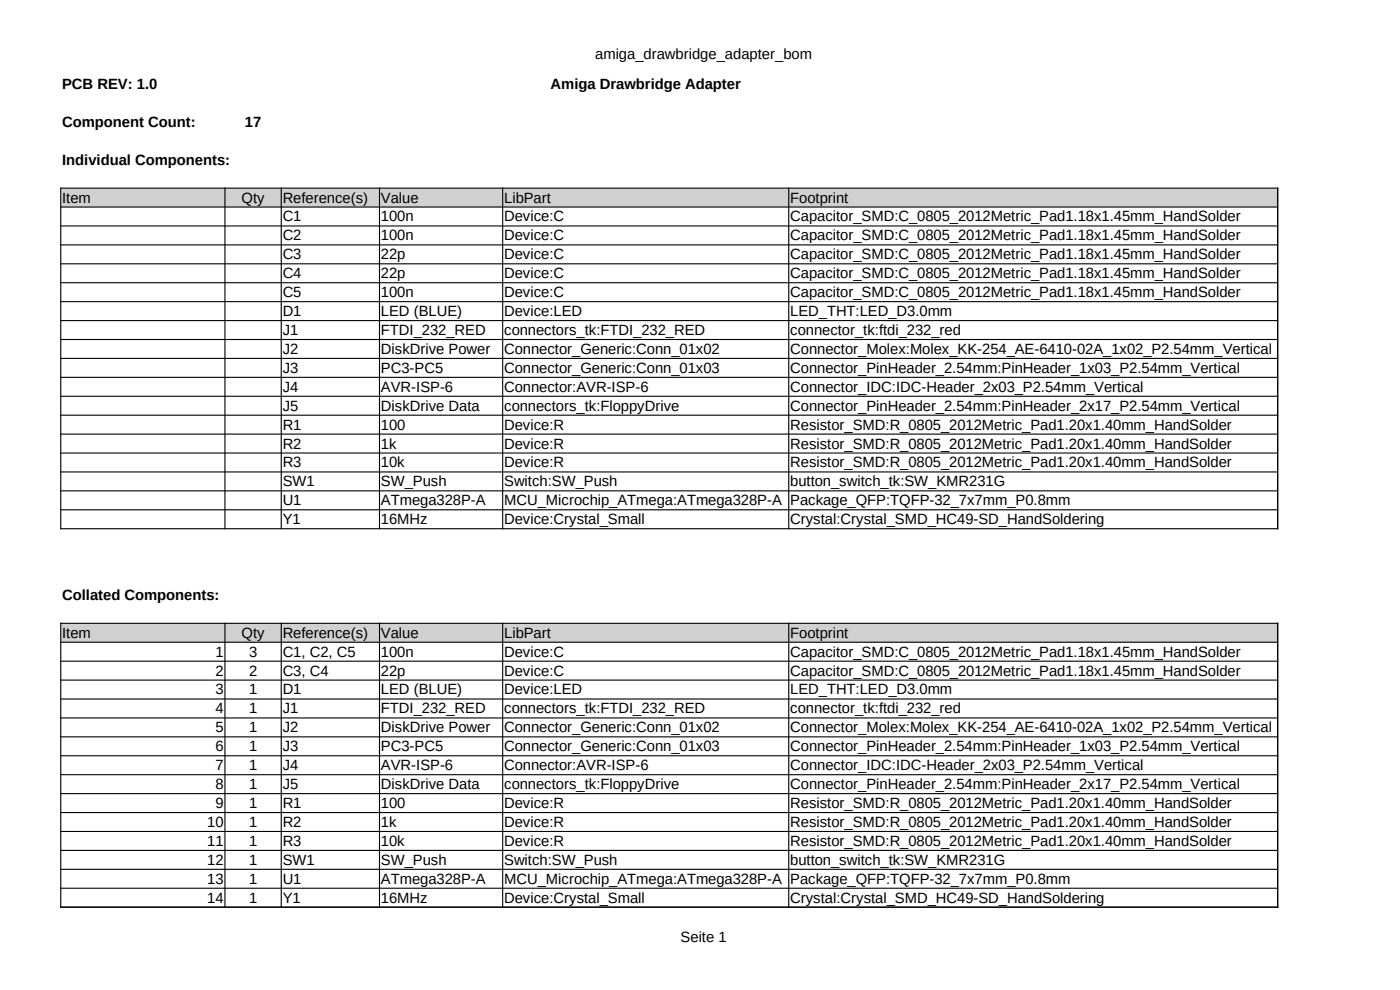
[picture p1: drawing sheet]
<svg xmlns="http://www.w3.org/2000/svg" width="297mm" height="210mm" viewBox="0 0 297 210" stroke-linecap="round" stroke-linejoin="round" font-family="sans-serif">
<defs><g id="words">
<g font-size="3.1">
<text x="126.3" y="12.5">amiga_drawbridge_adapter_bom</text>
<text x="13.2" y="18.9">PCB REV: 1.0</text>
<text x="116.8" y="18.9">Amiga Drawbridge Adapter</text>
<text x="13.2" y="26.9">Component Count:</text>
<text x="52" y="26.9">17</text>
<text x="13.2" y="34.9">Individual Components:</text>
<text x="13.2" y="43">Item</text>
<text x="51.3" y="43">Qty</text>
<text x="60" y="43">Reference(s)</text>
<text x="60" y="47">C1</text>
<text x="80.8" y="43">Value</text>
<text x="80.8" y="47">100n</text>
<text x="107" y="43">LibPart</text>
<text x="107" y="47">Device:C</text>
<text x="167.6" y="43">Footprint</text>
<text x="167.6" y="47">Capacitor_SMD:C_0805_2012Metric_Pad1.18x1.45mm_HandSolder</text>
<text x="60" y="51">C2</text>
<text x="80.8" y="51">100n</text>
<text x="107" y="51">Device:C</text>
<text x="167.6" y="51">Capacitor_SMD:C_0805_2012Metric_Pad1.18x1.45mm_HandSolder</text>
<text x="60" y="55">C3</text>
<text x="60" y="59">C4</text>
<text x="80.8" y="55">22p</text>
<text x="80.8" y="59">22p</text>
<text x="107" y="55">Device:C</text>
<text x="107" y="59">Device:C</text>
<text x="167.6" y="55">Capacitor_SMD:C_0805_2012Metric_Pad1.18x1.45mm_HandSolder</text>
<text x="167.6" y="59">Capacitor_SMD:C_0805_2012Metric_Pad1.18x1.45mm_HandSolder</text>
<text x="60" y="63">C5</text>
<text x="80.8" y="63">100n</text>
<text x="107" y="63">Device:C</text>
<text x="167.6" y="63">Capacitor_SMD:C_0805_2012Metric_Pad1.18x1.45mm_HandSolder</text>
<text x="60" y="67">D1</text>
<text x="60" y="71">J1</text>
<text x="80.8" y="67">LED (BLUE)</text>
<text x="80.8" y="71">FTDI_232_RED</text>
<text x="107" y="67">Device:LED</text>
<text x="107" y="71">connectors_tk:FTDI_232_RED</text>
<text x="167.6" y="67">LED_THT:LED_D3.0mm</text>
<text x="167.6" y="71">connector_tk:ftdi_232_red</text>
<text x="60" y="75.1">J2</text>
<text x="80.8" y="75.1">DiskDrive Power</text>
<text x="107" y="75.1">Connector_Generic:Conn_01x02</text>
<text x="167.6" y="75.1">Connector_Molex:Molex_KK-254_AE-6410-02A_1x02_P2.54mm_Vertical</text>
<text x="60" y="79.1">J3</text>
<text x="60" y="83.1">J4</text>
<text x="80.8" y="79.1">PC3-PC5</text>
<text x="80.8" y="83.1">AVR-ISP-6</text>
<text x="107" y="79.1">Connector_Generic:Conn_01x03</text>
<text x="107" y="83.1">Connector:AVR-ISP-6</text>
<text x="167.6" y="79.1">Connector_PinHeader_2.54mm:PinHeader_1x03_P2.54mm_Vertical</text>
<text x="167.6" y="83.1">Connector_IDC:IDC-Header_2x03_P2.54mm_Vertical</text>
<text x="60" y="87.1">J5</text>
<text x="80.8" y="87.1">DiskDrive Data</text>
<text x="107" y="87.1">connectors_tk:FloppyDrive</text>
<text x="167.6" y="87.1">Connector_PinHeader_2.54mm:PinHeader_2x17_P2.54mm_Vertical</text>
<text x="60" y="91.1">R1</text>
<text x="60" y="95.1">R2</text>
<text x="80.8" y="91.1">100</text>
<text x="80.8" y="95.1">1k</text>
<text x="107" y="91.1">Device:R</text>
<text x="107" y="95.1">Device:R</text>
<text x="167.6" y="91.1">Resistor_SMD:R_0805_2012Metric_Pad1.20x1.40mm_HandSolder</text>
<text x="167.6" y="95.1">Resistor_SMD:R_0805_2012Metric_Pad1.20x1.40mm_HandSolder</text>
<text x="60" y="99.1">R3</text>
<text x="80.8" y="99.1">10k</text>
<text x="107" y="99.1">Device:R</text>
<text x="167.6" y="99.1">Resistor_SMD:R_0805_2012Metric_Pad1.20x1.40mm_HandSolder</text>
<text x="60" y="103.2">SW1</text>
<text x="60" y="107.2">U1</text>
<text x="80.8" y="103.2">SW_Push</text>
<text x="80.8" y="107.2">ATmega328P-A</text>
<text x="107" y="103.2">Switch:SW_Push</text>
<text x="107" y="107.2">MCU_Microchip_ATmega:ATmega328P-A</text>
<text x="167.6" y="103.2">button_switch_tk:SW_KMR231G</text>
<text x="167.6" y="107.2">Package_QFP:TQFP-32_7x7mm_P0.8mm</text>
<text x="60" y="111.2">Y1</text>
<text x="80.8" y="111.2">16MHz</text>
<text x="107" y="111.2">Device:Crystal_Small</text>
<text x="167.6" y="111.2">Crystal:Crystal_SMD_HC49-SD_HandSoldering</text>
<text x="13.2" y="127.2">Collated Components:</text>
<text x="13.2" y="135.3">Item</text>
<text x="51.3" y="135.3">Qty</text>
<text x="60" y="135.3">Reference(s)</text>
<text x="80.8" y="135.3">Value</text>
<text x="107" y="135.3">LibPart</text>
<text x="167.6" y="135.3">Footprint</text>
<text x="45.7" y="139.3">1</text>
<text x="45.7" y="143.3">2</text>
<text x="52.8" y="139.3">3</text>
<text x="52.8" y="143.3">2</text>
<text x="60" y="139.3">C1, C2, C5</text>
<text x="60" y="143.3">C3, C4</text>
<text x="80.8" y="139.3">100n</text>
<text x="80.8" y="143.3">22p</text>
<text x="107" y="139.3">Device:C</text>
<text x="107" y="143.3">Device:C</text>
<text x="167.6" y="139.3">Capacitor_SMD:C_0805_2012Metric_Pad1.18x1.45mm_HandSolder</text>
<text x="167.6" y="143.3">Capacitor_SMD:C_0805_2012Metric_Pad1.18x1.45mm_HandSolder</text>
<text x="45.7" y="147.3">3</text>
<text x="52.8" y="147.3">1</text>
<text x="60" y="147.3">D1</text>
<text x="80.8" y="147.3">LED (BLUE)</text>
<text x="107" y="147.3">Device:LED</text>
<text x="167.6" y="147.3">LED_THT:LED_D3.0mm</text>
<text x="45.7" y="151.3">4</text>
<text x="45.7" y="155.3">5</text>
<text x="52.8" y="151.3">1</text>
<text x="52.8" y="155.3">1</text>
<text x="60" y="151.3">J1</text>
<text x="60" y="155.3">J2</text>
<text x="80.8" y="151.3">FTDI_232_RED</text>
<text x="80.8" y="155.3">DiskDrive Power</text>
<text x="107" y="151.3">connectors_tk:FTDI_232_RED</text>
<text x="107" y="155.3">Connector_Generic:Conn_01x02</text>
<text x="167.6" y="151.3">connector_tk:ftdi_232_red</text>
<text x="167.6" y="155.3">Connector_Molex:Molex_KK-254_AE-6410-02A_1x02_P2.54mm_Vertical</text>
<text x="45.7" y="159.3">6</text>
<text x="52.8" y="159.3">1</text>
<text x="60" y="159.3">J3</text>
<text x="80.8" y="159.3">PC3-PC5</text>
<text x="107" y="159.3">Connector_Generic:Conn_01x03</text>
<text x="167.6" y="159.3">Connector_PinHeader_2.54mm:PinHeader_1x03_P2.54mm_Vertical</text>
<text x="45.7" y="163.4">7</text>
<text x="45.7" y="167.4">8</text>
<text x="52.8" y="163.4">1</text>
<text x="52.8" y="167.4">1</text>
<text x="60" y="163.4">J4</text>
<text x="60" y="167.4">J5</text>
<text x="80.8" y="163.4">AVR-ISP-6</text>
<text x="80.8" y="167.4">DiskDrive Data</text>
<text x="107" y="163.4">Connector:AVR-ISP-6</text>
<text x="107" y="167.4">connectors_tk:FloppyDrive</text>
<text x="167.6" y="163.4">Connector_IDC:IDC-Header_2x03_P2.54mm_Vertical</text>
<text x="167.6" y="167.4">Connector_PinHeader_2.54mm:PinHeader_2x17_P2.54mm_Vertical</text>
<text x="45.7" y="171.4">9</text>
<text x="52.8" y="171.4">1</text>
<text x="60" y="171.4">R1</text>
<text x="80.8" y="171.4">100</text>
<text x="107" y="171.4">Device:R</text>
<text x="167.6" y="171.4">Resistor_SMD:R_0805_2012Metric_Pad1.20x1.40mm_HandSolder</text>
<text x="44" y="175.4">10</text>
<text x="44" y="179.4">11</text>
<text x="52.8" y="175.4">1</text>
<text x="52.8" y="179.4">1</text>
<text x="60" y="175.4">R2</text>
<text x="60" y="179.4">R3</text>
<text x="80.8" y="175.4">1k</text>
<text x="80.8" y="179.4">10k</text>
<text x="107" y="175.4">Device:R</text>
<text x="107" y="179.4">Device:R</text>
<text x="167.6" y="175.4">Resistor_SMD:R_0805_2012Metric_Pad1.20x1.40mm_HandSolder</text>
<text x="167.6" y="179.4">Resistor_SMD:R_0805_2012Metric_Pad1.20x1.40mm_HandSolder</text>
<text x="44" y="183.4">12</text>
<text x="52.8" y="183.4">1</text>
<text x="60" y="183.4">SW1</text>
<text x="80.8" y="183.4">SW_Push</text>
<text x="107" y="183.4">Switch:SW_Push</text>
<text x="167.6" y="183.4">button_switch_tk:SW_KMR231G</text>
<text x="44" y="187.5">13</text>
<text x="44" y="191.5">14</text>
<text x="52.8" y="187.5">1</text>
<text x="52.8" y="191.5">1</text>
<text x="60" y="187.5">U1</text>
<text x="60" y="191.5">Y1</text>
<text x="80.8" y="187.5">ATmega328P-A</text>
<text x="80.8" y="191.5">16MHz</text>
<text x="107" y="187.5">MCU_Microchip_ATmega:ATmega328P-A</text>
<text x="107" y="191.5">Device:Crystal_Small</text>
<text x="167.6" y="187.5">Package_QFP:TQFP-32_7x7mm_P0.8mm</text>
<text x="167.6" y="191.5">Crystal:Crystal_SMD_HC49-SD_HandSoldering</text>
<text x="144.4" y="199.8">Seite 1</text>
</g>
</g></defs>
<g fill="#d0d0d0">
<path d="M12.9 39.9h258.1v4h-258.1z" fill-rule="evenodd"/>
<path d="M12.9 132.2h258.1v4h-258.1z" fill-rule="evenodd"/>
</g>
<path d="M80.5 136.2h26.1v56.2h-26.1z" fill-rule="evenodd" fill="#fffffe"/>
<g fill="none" stroke="#000" stroke-width=".24">
<path d="M12.8 39.9h258.4M12.9 39.8v72.5M47.7 39.8v72.5M59.7 39.8v72.5M80.5 39.8v72.5M106.6 39.8v72.5M167.3 39.8v72.5M271 39.8v72.5M12.8 43.9h258.4M12.8 47.9h258.4M12.8 51.9h258.4M12.8 56h258.4"/>
<path d="M12.8 60h258.4M12.8 64h258.4M12.8 68h258.4M12.8 72h258.4M12.8 76h258.4M12.8 80h258.4M12.8 84.1h258.4M12.8 88.1h258.4M12.8 92.1h258.4M12.8 96.1h258.4M12.8 100.1h258.4M12.8 104.1h258.4"/>
<path d="M12.8 108.1h258.4M12.8 112.2h258.4M12.8 132.2h258.4M12.8 136.2h258.4M12.9 132.1v60.5M47.7 132.1v60.5M59.7 132.1v60.5M80.5 132.1v60.5M106.6 132.1v60.5M167.3 132.1v60.5M271 132.1v60.5M12.8 140.3h258.4"/>
<path d="M12.8 144.3h258.4M12.8 148.3h258.4M12.8 152.3h258.4M12.8 156.3h258.4M12.8 160.3h258.4M12.8 164.3h258.4M12.8 168.4h258.4M12.8 172.4h258.4M12.8 176.4h258.4M12.8 180.4h258.4M12.8 184.4h258.4M12.8 188.4h258.4"/>
<path d="M12.8 192.4h258.4"/>
</g>
<use href="#words"/>
</svg>
